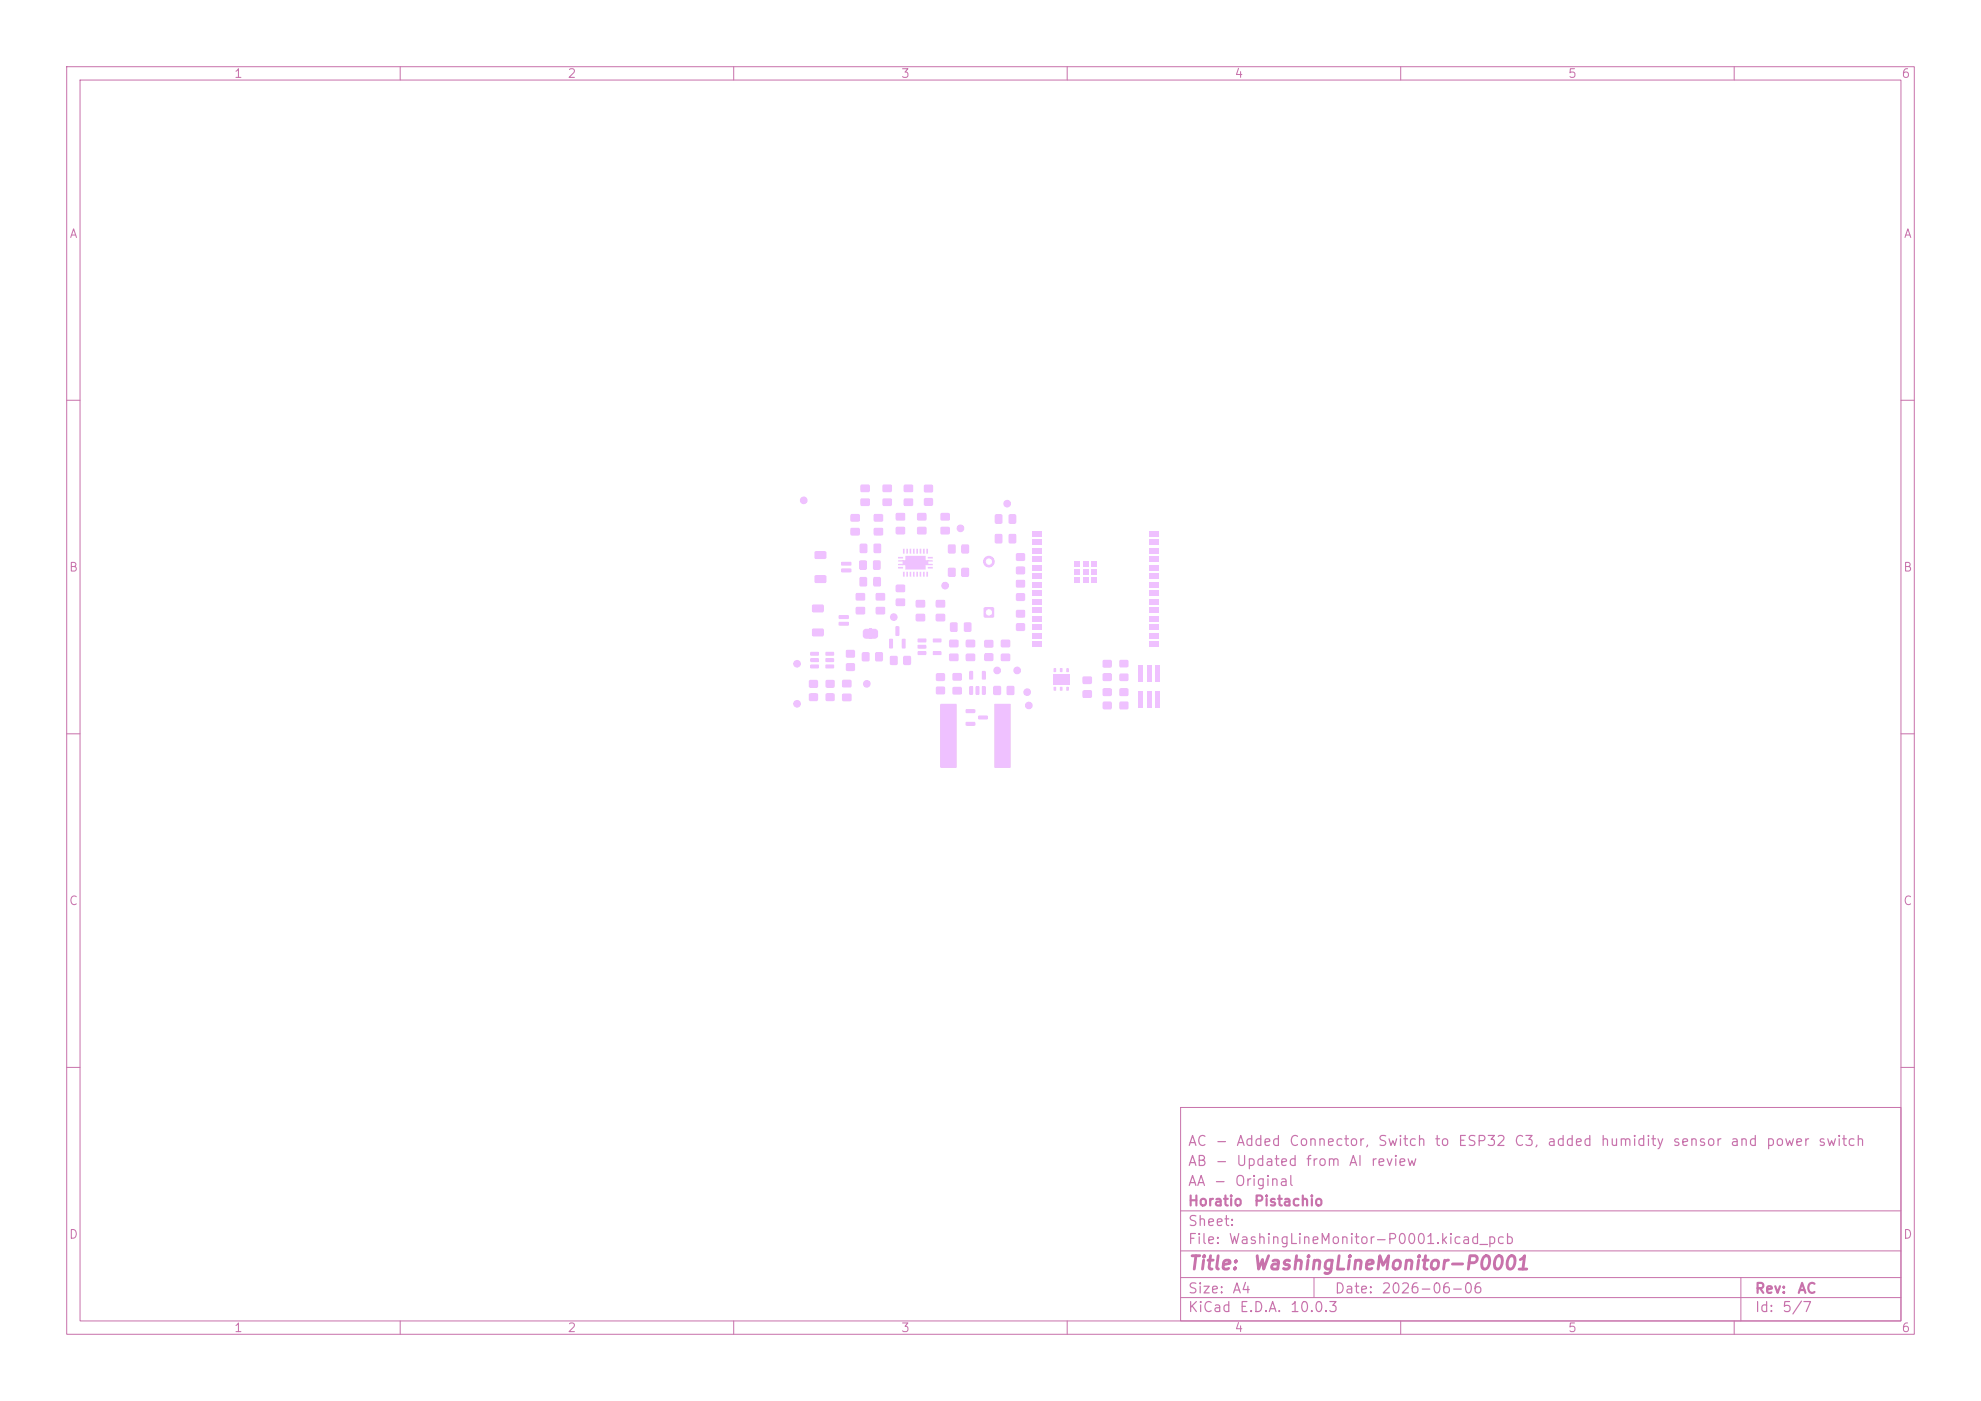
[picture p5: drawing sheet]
<svg xmlns="http://www.w3.org/2000/svg" width="297mm" height="210mm" viewBox="0 0 297 210" stroke-linecap="round" stroke-linejoin="round" font-family="sans-serif">
<defs><g id="words">
<g font-size="2" fill="#c872ab">
<text x="178" y="190.8">Title:</text>
<text x="187.7" y="190.8">WashingLineMonitor-P0001</text>
</g>
<g font-size="1.5" fill="#c872ab">
<text x="178" y="172.2">AC</text>
<text x="182.1" y="172.2">-</text>
<text x="185.2" y="172.2">Added</text>
<text x="193.2" y="172.2">Connector,</text>
<text x="206.5" y="172.2">Switch</text>
<text x="215" y="172.2">to</text>
<text x="218.5" y="172.2">ESP32</text>
<text x="226.9" y="172.2">C3,</text>
<text x="231.8" y="172.2">added</text>
<text x="239.9" y="172.2">humidity</text>
<text x="250.6" y="172.2">sensor</text>
<text x="259.3" y="172.2">and</text>
<text x="264.7" y="172.2">power</text>
<text x="272.5" y="172.2">switch</text>
<text x="178" y="178.2">AA</text>
<text x="178" y="175.2">AB</text>
<text x="181.9" y="178.2">-</text>
<text x="182.1" y="175.2">-</text>
<text x="185" y="178.2">Original</text>
<text x="185.2" y="175.2">Updated</text>
<text x="195.7" y="175.2">from</text>
<text x="202.1" y="175.2">AI</text>
<text x="205.4" y="175.2">review</text>
<text x="178" y="184.2">Sheet:</text>
<text x="178" y="181.2">Horatio</text>
<text x="187.9" y="181.2">Pistachio</text>
<text x="178" y="186.9">File:</text>
<text x="184.1" y="186.9">WashingLineMonitor-P0001.kicad_pcb</text>
<text x="178" y="197.1">KiCad</text>
<text x="178" y="194.3">Size:</text>
<text x="184.7" y="194.3">A4</text>
<text x="185.7" y="197.1">E.D.A.</text>
<text x="193.3" y="197.1">10.0.3</text>
<text x="200" y="194.3">Date:</text>
<text x="207" y="194.3">2026-06-06</text>
<text x="263" y="194.3">Rev:</text>
<text x="263" y="197.1">Id:</text>
<text x="267.1" y="197.1">5/7</text>
<text x="269.4" y="194.3">AC</text>
</g>
<g font-size="1.3" fill="#c872ab">
<text x="35" y="12">1</text>
<text x="85" y="12">2</text>
<text x="135" y="12">3</text>
<text x="185" y="12">4</text>
<text x="235" y="12">5</text>
<text x="285" y="12">6</text>
<text x="10.3" y="36">A</text>
<text x="285.4" y="36">A</text>
<text x="10.3" y="86">B</text>
<text x="285.3" y="86">B</text>
<text x="10.3" y="136">C</text>
<text x="285.3" y="136">C</text>
<text x="10.3" y="186">D</text>
<text x="285.3" y="186">D</text>
<text x="35" y="200">1</text>
<text x="85" y="200">2</text>
<text x="135" y="200">3</text>
<text x="185" y="200">4</text>
<text x="235" y="200">5</text>
<text x="285" y="200">6</text>
</g>
</g></defs>
<g fill="none" stroke="#c872ab" stroke-width=".15">
<path d="M10 10h277v190h-277zM12 12h273v186h-273zM60 10v2M110 10v2M160 10v2M210 10v2M260 10v2M10 60h2M285 60h2M10 110h2M285 110h2M10 160h2"/>
<path d="M177 166h108v32h-108zM285 160h2M60 198v2M110 198v2M160 198v2M177 194.5h108M177 191.5h108M177 187.5h108M177 181.5h108M197 191.5v3M210 198v2M260 198v2"/>
<path d="M261 191.5v6.5"/>
</g>
<g fill="#efc1ff">
<path d="M130.3 94.3h.3v1.5h-.3z"/>
<path d="M149 102.9h1v1.2h-1z"/>
<path d="M151 102.9h1v1.2h-1z"/>
<path d="M151.3 80.1h1v1.3h-1z"/>
<path d="M149.2 80.1h1v1.3h-1z"/>
<path d="M128.3 88.9h1.4v1.1h-1.4z"/>
<path d="M128.3 91h1.4v1.1h-1.4z"/>
<path d="M128.9 81.5h1.1v1.4h-1.1z"/>
<path d="M131 81.5h1.1v1.4h-1.1z"/>
<path d="M152.4 85h1.2v1h-1.2z"/>
<path d="M152.4 83h1.2v1h-1.2z"/>
<path d="M141 79h1.4v1.1h-1.4z"/>
<path d="M141 76.9h1.4v1.1h-1.4z"/>
</g>
<circle cx="130" cy="102.5" r=".5" fill="#efc1ff" stroke="#efc1ff" stroke-width=".15"/>
<g fill="#efc1ff">
<path d="M150.1 98h1.3v1.1h-1.3z"/>
<path d="M150.1 95.9h1.3v1.1h-1.3z"/>
<path d="M142.8 100.9h1.4v1.1h-1.4z"/>
<path d="M142.8 103h1.4v1.1h-1.4z"/>
<path d="M126.3 104h1.3v1.1h-1.3z"/>
<path d="M126.3 102h1.3v1h-1.3z"/>
<path d="M138.6 74.7h1.2v1.1h-1.2z"/>
<path d="M138.6 72.7h1.2v1.1h-1.2z"/>
<path d="M123.8 99.6h1.2l.1 .5-.2 .1h-1.1l-.1-.1z"/>
<path d="M123.8 98.7h1.2l.1 .5-.2 .1-1.1-.1-.1-.1z"/>
<path d="M123.8 97.7h1.2l.1 .5-.2 .1h-1.1l-.1-.1z"/>
<path d="M121.5 97.7h1.2l.1 .5-.2 .1h-1l-.1-.1z"/>
<path d="M121.5 98.7h1.2l.1 .5-.2 .1-1-.1-.1-.1z"/>
<path d="M121.5 99.6h1.2l.1 .5-.2 .1h-1l-.1-.1z"/>
</g>
<circle cx="134" cy="92.5" r=".5" fill="#efc1ff" stroke="#efc1ff" stroke-width=".15"/>
<g fill="#efc1ff">
<path d="M123.8 104h1.3v1h-1.3z"/>
<path d="M123.8 102h1.3v1h-1.3z"/>
</g>
<g fill="#efc1ff" stroke="#efc1ff" stroke-width=".15">
<circle cx="154.2" cy="105.7" r=".5"/>
<circle cx="152.5" cy="100.5" r=".5"/>
</g>
<g fill="#efc1ff">
<path d="M134.7 85h.7v.2h-.7z"/>
<path d="M135.4 85.7h.2v.7h-.2z"/>
<path d="M135.9 85.7h.2v.7h-.2z"/>
<path d="M136.4 85.7h.2v.7h-.2z"/>
<path d="M136.9 85.7h.2v.7h-.2z"/>
<path d="M137.4 85.7h.2v.7h-.2z"/>
<path d="M137.9 85.7h.2v.7h-.2z"/>
<path d="M138.4 85.7h.2v.7h-.2z"/>
<path d="M138.9 85.7h.2v.7h-.2z"/>
<path d="M139.1 85h.7v.2h-.7z"/>
<path d="M139.1 83.5h.7v.2h-.7z"/>
<path d="M138.9 82.3h.2v.7h-.2z"/>
<path d="M138.4 82.3h.2v.7h-.2z"/>
<path d="M137.9 82.3h.2v.7h-.2z"/>
<path d="M137.4 82.3h.2v.7h-.2z"/>
<path d="M136.9 82.3h.2v.7h-.2z"/>
<path d="M136.4 82.3h.2v.7h-.2z"/>
<path d="M135.9 82.3h.2v.7h-.2z"/>
<path d="M135.4 82.3h.2v.7h-.2z"/>
<path d="M134.7 83.5h.7v.2h-.7z"/>
<path d="M134.7 84.5h.6l.1 .2h-.7z"/>
<path d="M139.1 84.5h.7v.2h-.7z"/>
<path d="M135.7 83.3h3.1v.7h.4v.7h-.4v.7h-3.1v-.7h-.4v-.7h.4z"/>
<path d="M134.7 84h.6l.1 .1-.7 .1z"/>
<path d="M139.1 84h.7v.1l-.7 .1z"/>
<path d="M128.9 86.5h1v1.4h-1z"/>
<path d="M131 86.5h1v1.4h-1z"/>
<path d="M167.9 103.2h1.2v1.1h-1.2z"/>
<path d="M167.9 105.2h1.2v1.1h-1.2z"/>
<path d="M133.3 95.8l.4-.1 .2 .1v1.3l-.1 .1-.5-.1z"/>
<path d="M135.2 95.8l.4-.1 .2 .1v1.3l-.1 .1-.5-.1z"/>
<path d="M134.3 93.9h.4l.1 .1v1.2l-.1 .1-.5-.1z"/>
</g>
<circle cx="119.5" cy="99.5" r=".5" fill="#efc1ff" stroke="#efc1ff" stroke-width=".15"/>
<g fill="#efc1ff">
<path d="M134.3 89.8h1.4v1h-1.4z"/>
<path d="M134.3 87.7h1.4v1h-1.4z"/>
</g>
<circle cx="120.5" cy="75" r=".5" fill="#efc1ff" stroke="#efc1ff" stroke-width=".15"/>
<g fill="#efc1ff">
<path d="M137.3 90h1.4v1h-1.4z"/>
<path d="M137.3 92.1h1.4v1h-1.4z"/>
</g>
<circle cx="151" cy="75.5" r=".5" fill="#efc1ff" stroke="#efc1ff" stroke-width=".15"/>
<g fill="#efc1ff">
<path d="M154.8 79.6h1.5v.9h-1.5z"/>
<path d="M154.8 80.9h1.5v.8h-1.5z"/>
<path d="M154.8 82.1h1.5v.9h-1.5z"/>
<path d="M154.8 83.4h1.5v.9h-1.5z"/>
<path d="M154.8 84.7h1.5v.9h-1.5z"/>
<path d="M154.8 85.9h1.5v.9h-1.5z"/>
<path d="M154.8 87.2h1.5v.9h-1.5z"/>
<path d="M154.8 88.5h1.5v.9h-1.5z"/>
<path d="M154.8 89.7h1.5v.9h-1.5z"/>
<path d="M154.8 91h1.5v.9h-1.5z"/>
<path d="M154.8 92.3h1.5v.9h-1.5z"/>
<path d="M154.8 93.6h1.5v.8h-1.5z"/>
<path d="M154.8 94.8h1.5v.9h-1.5z"/>
<path d="M154.8 96.1h1.5v.9h-1.5z"/>
<path d="M172.3 96.1h1.5v.9h-1.5z"/>
<path d="M172.3 94.8h1.5v.9h-1.5z"/>
<path d="M172.3 93.6h1.5v.8h-1.5z"/>
<path d="M172.3 92.3h1.5v.9h-1.5z"/>
<path d="M172.3 91h1.5v.9h-1.5z"/>
<path d="M172.3 89.7h1.5v.9h-1.5z"/>
<path d="M172.3 88.5h1.5v.9h-1.5z"/>
<path d="M172.3 87.2h1.5v.9h-1.5z"/>
<path d="M172.3 85.9h1.5v.9h-1.5z"/>
<path d="M172.3 84.7h1.5v.9h-1.5z"/>
<path d="M172.3 83.4h1.5v.9h-1.5z"/>
<path d="M172.3 82.1h1.5v.9h-1.5z"/>
<path d="M172.3 80.9h1.5v.8h-1.5z"/>
<path d="M172.3 79.6h1.5v.9h-1.5z"/>
<path d="M162.3 85.3h.9v.9h-.9z"/>
<path d="M161.1 84.1h.8v.8h-.8z"/>
<path d="M161.1 85.3h.8v.9h-.8z"/>
<path d="M161.1 86.6h.8v.8h-.8z"/>
<path d="M162.3 86.6h.9v.8h-.9z"/>
<path d="M163.6 86.6h.8v.8h-.8z"/>
<path d="M163.6 85.3h.8v.9h-.8z"/>
<path d="M163.6 84.1h.8v.8h-.8z"/>
<path d="M162.3 84.1h.9v.8h-.9z"/>
</g>
<circle cx="149.5" cy="100.5" r=".5" fill="#efc1ff" stroke="#efc1ff" stroke-width=".15"/>
<g fill="#efc1ff">
<path d="M125.8 92.2h1.4l.1 .5-.2 .1h-1.3l-.1-.1z"/>
<path d="M125.8 93.2h1.4l.1 .5-.2 .1h-1.3l-.1-.1z"/>
<path d="M121.8 90.7l1.6-.1 .1 .3v.7l-.2 .2h-1.4l-.2-.2z"/>
<path d="M121.8 94.3l1.6-.1 .1 .3v.7l-.2 .2h-1.4l-.2-.2z"/>
<path d="M165.4 99h1.2v1h-1.2z"/>
<path d="M165.4 101h1.2v1h-1.2z"/>
<path d="M129 72.7h1.4v1h-1.4z"/>
<path d="M129 74.8h1.4v1h-1.4z"/>
<path d="M129.5 94.4l.8-.1v1.5l-.6-.1-.3-.3v-.7z"/>
<path d="M130.6 94.3h.7l.3 .3v.7l-.3 .4-.7 .1z"/>
<path d="M151.3 77.1h1v1.4h-1z"/>
<path d="M149.2 77.1h1v1.4h-1z"/>
<path d="M128.9 84h1v1.4h-1z"/>
<path d="M130.9 84h1.1v1.4h-1.1z"/>
<path d="M140.4 103h1.2v1h-1.2z"/>
<path d="M140.4 101h1.2v1h-1.2z"/>
<path d="M152.4 93.5h1.2v1h-1.2z"/>
<path d="M152.4 91.5h1.2v1h-1.2z"/>
</g>
<circle cx="141.7" cy="87.8" r=".5" fill="#efc1ff" stroke="#efc1ff" stroke-width=".15"/>
<g fill="#efc1ff">
<path d="M165.4 105.2h1.2v1.1h-1.2z"/>
<path d="M165.4 103.2h1.2v1.1h-1.2z"/>
<path d="M127.5 79.2h1.4v1h-1.4z"/>
<path d="M127.5 77.1h1.4v1h-1.4z"/>
<path d="M133.5 98.4h1v1.2h-1z"/>
<path d="M135.5 98.4h1v1.2h-1z"/>
<path d="M137.6 95.7h1.2l.1 .5-.2 .1h-1l-.1-.1z"/>
<path d="M137.6 96.7h1.2l.1 .5-.2 .1-1-.1-.1-.1z"/>
<path d="M137.6 97.6h1.2l.1 .5-.2 .1h-1l-.1-.1z"/>
<path d="M139.9 97.6h1.2l.1 .5-.2 .1h-1.1l-.1-.1z"/>
<path d="M139.9 95.7h1.2l.1 .5-.2 .1h-1.1l-.1-.1z"/>
<path d="M162.3 101.4h1.4v1.1h-1.4z"/>
<path d="M162.3 103.5h1.4v1.1h-1.4z"/>
<path d="M147.6 98h1.3v1h-1.3z"/>
<path d="M147.6 96h1.3v1h-1.3z"/>
<path d="M126.9 99.5h1.2v1h-1.2z"/>
<path d="M126.9 97.5h1.2v1h-1.2z"/>
<path d="M145.3 102.9l.4-.1 .2 .1v1.1l-.1 .2-.5-.1z"/>
<path d="M146.3 102.9l.4-.1 .1 .1v1.1v.2l-.5-.1z"/>
<path d="M147.2 102.9l.4-.1 .2 .1v1.1l-.1 .2-.5-.1z"/>
<path d="M147.2 100.6h.4l.2 .1v1l-.1 .2-.5-.1z"/>
<path d="M145.3 100.6h.4l.2 .1v1l-.1 .2-.5-.1z"/>
<path d="M131.3 88.9h1.4v1.1h-1.4z"/>
<path d="M131.3 91h1.4v1.1h-1.4z"/>
<path d="M147.5 91.1h1.5v1.4h-1.5z"/>
</g>
<circle cx="148.3" cy="84.2" r=".8" fill="#efc1ff" stroke="#efc1ff" stroke-width=".15"/>
<g fill="#efc1ff">
<path d="M131 77.1h1.4v1h-1.4z"/>
<path d="M131 79.2h1.4v1h-1.4z"/>
<path d="M144.6 93.3h1v1.4h-1z"/>
<path d="M142.5 93.3h1v1.4h-1z"/>
<path d="M135.5 72.7h1.4v1h-1.4z"/>
<path d="M135.5 74.8h1.4v1h-1.4z"/>
<path d="M142.3 98h1.4v1.1h-1.4z"/>
<path d="M142.3 95.9h1.4v1.1h-1.4z"/>
<path d="M167.9 101h1.2v1h-1.2z"/>
<path d="M167.9 99h1.2v1h-1.2z"/>
<path d="M144.8 95.9h1.4v1.1h-1.4z"/>
<path d="M144.8 98h1.4v1.1h-1.4z"/>
</g>
<circle cx="144" cy="79.2" r=".5" fill="#efc1ff" stroke="#efc1ff" stroke-width=".15"/>
<g fill="#efc1ff">
<path d="M149.1 105.5l2.4 .1v9.5l-2.4-.1z"/>
<path d="M144.2 85.2h1v1.2h-1z"/>
<path d="M142.2 85.2h1v1.2h-1z"/>
<path d="M140.3 90h1.4v1h-1.4z"/>
<path d="M140.3 92.1h1.4v1h-1.4z"/>
<path d="M152.4 89h1.2v1h-1.2z"/>
<path d="M152.4 87h1.2v1h-1.2z"/>
<path d="M137.5 79h1.4v1.1h-1.4z"/>
<path d="M137.5 76.9h1.4v1.1h-1.4z"/>
<path d="M132.4 72.7h1.3v1h-1.3z"/>
<path d="M132.4 74.8h1.3v1h-1.3z"/>
<path d="M158 103h.3v.5h-.3z"/>
<path d="M158.9 103h.4l-.1 .5h-.3z"/>
<path d="M159.9 103h.3v.5h-.3z"/>
<path d="M159.9 100.2h.3v.5h-.3z"/>
<path d="M158.9 100.2h.4l-.1 .5h-.3z"/>
<path d="M158 100.2h.3v.5h-.3z"/>
<path d="M157.9 101.1h2.4v1.5h-2.4z"/>
<path d="M170.6 103.7h.8v2.4h-.8z"/>
<path d="M170.6 99.8h.8v2.4h-.8z"/>
<path d="M171.9 103.7h.7v2.4h-.7z"/>
<path d="M171.9 99.8h.7v2.4h-.7z"/>
<path d="M173.2 103.7h.7v2.4h-.7z"/>
<path d="M173.2 99.8h.7v2.4h-.7z"/>
<path d="M144.8 106.3h1.3l.1 .5-.1 .1h-1.2l-.1-.1z"/>
<path d="M144.8 108.2h1.3l.1 .5-.1 .1h-1.2l-.1-.1z"/>
<path d="M146.7 107.3h1.3l.1 .5-.1 .1-1.3-.1-.1-.1z"/>
<path d="M131.3 97.8h1v1.3h-1z"/>
<path d="M129.3 97.8h1v1.3h-1z"/>
<path d="M126.1 84.2h1.5v.5l-.1 .1h-1.3l-.1-.1z"/>
<path d="M126.1 85.2h1.5v.5l-.1 .1h-1.3l-.1-.1z"/>
<path d="M122.2 82.7l1.5-.1 .2 .3v.7l-.3 .2h-1.3l-.2-.2z"/>
<path d="M122.2 86.3l1.5-.1 .2 .3v.7l-.3 .2h-1.3l-.2-.2z"/>
<path d="M134.3 79h1.4v1.1h-1.4z"/>
<path d="M134.3 76.9h1.4v1.1h-1.4z"/>
<path d="M144.2 81.7h1v1.2h-1z"/>
<path d="M142.2 81.7h1v1.2h-1z"/>
</g>
<g fill="#efc1ff" stroke="#efc1ff" stroke-width=".15">
<circle cx="154" cy="103.7" r=".5"/>
<circle cx="119.5" cy="105.5" r=".5"/>
</g>
<g fill="#efc1ff">
<path d="M121.3 102h1.3v1h-1.3z"/>
<path d="M121.3 104h1.3v1h-1.3z"/>
<path d="M141 105.5l2.4 .1v9.5l-2.4-.1z"/>
</g>
<g fill="#fff" stroke="#fff" stroke-width=".15">
<circle cx="148.3" cy="91.8" r=".4"/>
<circle cx="148.3" cy="84.2" r=".4"/>
</g>
<use href="#words"/>
</svg>
